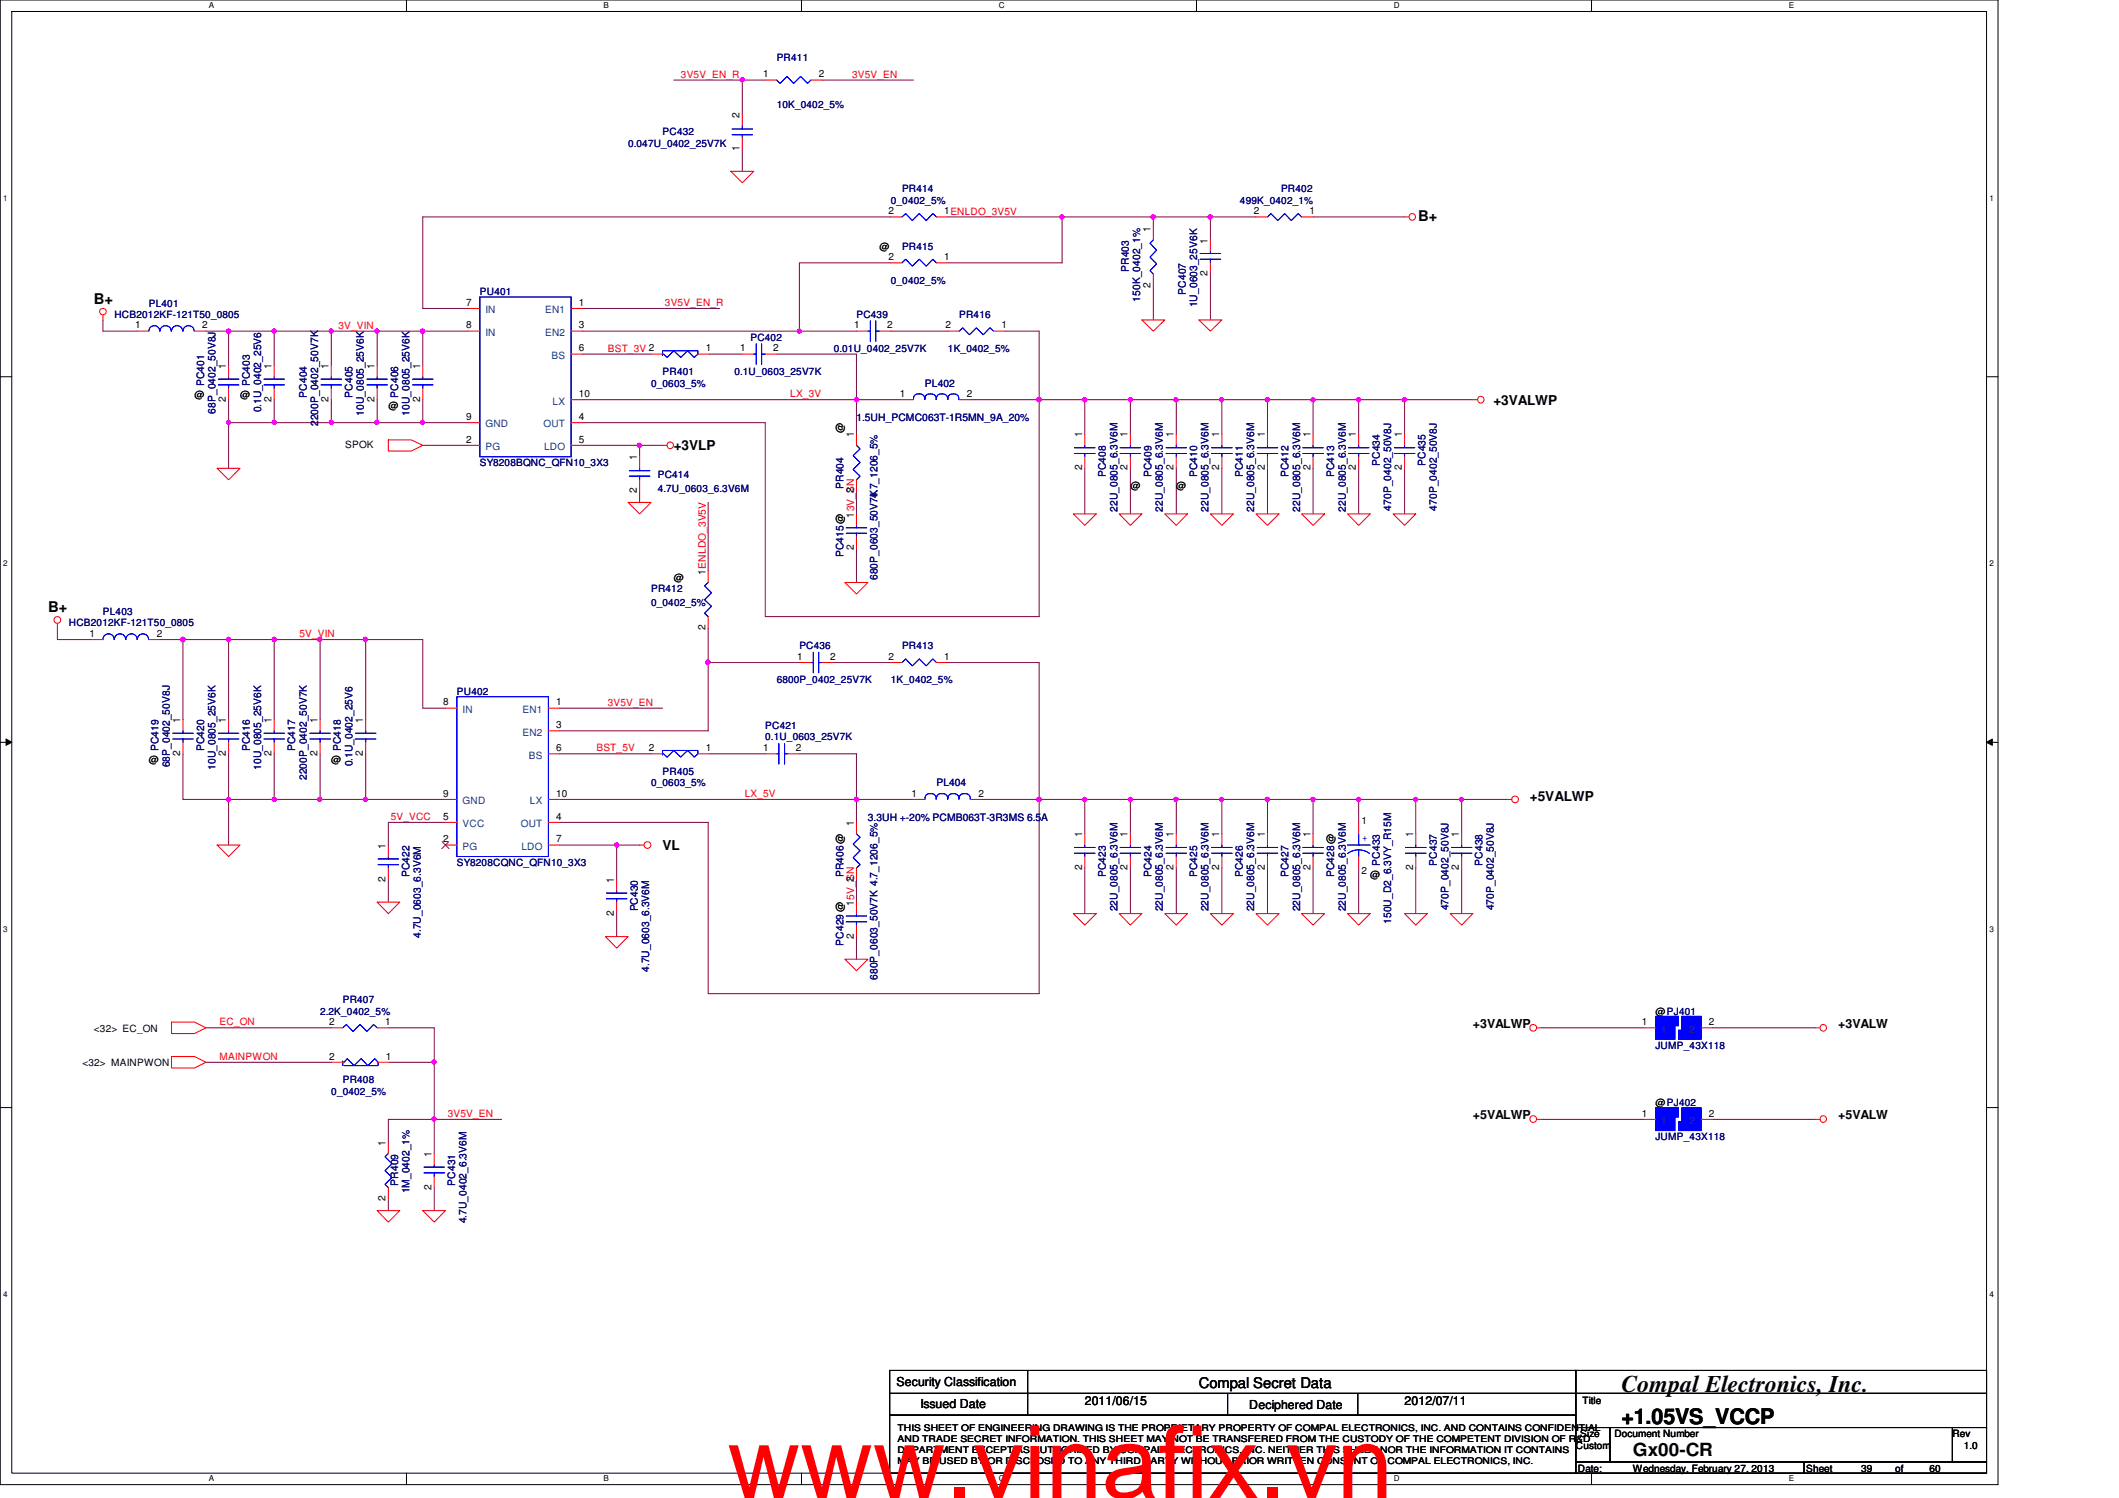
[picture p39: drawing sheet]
<svg xmlns="http://www.w3.org/2000/svg" width="297mm" height="210mm" viewBox="0 0 297 210" stroke-linecap="round" stroke-linejoin="round" font-family="sans-serif">
<defs><g id="words">
<text font-size="14.1" fill="#f00" x="102" y="209.9">www.vinafix.vn</text>
<text font-size="3.3" x="227.3" y="195.1">Compal Electronics, Inc.</text>
<text font-size="3" x="227.3" y="199.6">+1.05VS_VCCP</text>
<text font-size="2.5" x="228.9" y="204">Gx00-CR</text>
<g font-size="2.1">
<text x="198.8" y="31">B+</text>
<text x="13.2" y="42.5">B+</text>
<text x="6.8" y="85.8">B+</text>
<text x="168.1" y="194.4">Compal Secret Data</text>
</g>
<g font-size="1.9">
<text x="209.3" y="56.7">+3VALWP</text>
<text x="94.4" y="63.1">+3VLP</text>
<text x="214.5" y="112.2">+5VALWP</text>
<text x="92.9" y="119.1">VL</text>
</g>
<g font-size="1.7">
<text x="206.5" y="144">+3VALWP</text>
<text x="257.7" y="144">+3VALW</text>
<text x="206.5" y="156.8">+5VALWP</text>
<text x="257.7" y="156.8">+5VALW</text>
<text x="125.7" y="194.3">Security Classification</text>
<text x="129" y="197.3">Issued Date</text>
<text x="152.1" y="196.9">2011/06/15</text>
<text x="175.1" y="197.5">Deciphered Date</text>
<text x="196.9" y="196.9">2012/07/11</text>
</g>
<g font-size="1.4" fill="#f00">
<text x="95.5" y="10.9">3V5V_EN_R</text>
<text x="119.5" y="10.9">3V5V_EN</text>
<text x="47.5" y="46.1">3V_VIN</text>
<text x="93.2" y="42.9">3V5V_EN_R</text>
<text x="85.2" y="49.3">BST_3V 2</text>
<text x="110.8" y="55.7">LX_3V</text>
<text x="42" y="89.3">5V_VIN</text>
<text x="85.2" y="98.9">3V5V_EN</text>
<text x="83.6" y="105.3">BST_5V</text>
<text x="104.4" y="111.7">LX_5V</text>
<text x="54.8" y="114.9">5V_VCC</text>
<text x="30.8" y="143.7">EC_ON</text>
<text x="30.8" y="148.5">MAINPWON</text>
<text x="62.8" y="156.5">3V5V_EN</text>
</g>
<g font-size="1.4">
<text x="107" y="10.8">1</text>
<text x="114.8" y="10.8">2</text>
<text x="103.7" y="16.5" transform="rotate(-90 103.7 16.5)">2</text>
<text x="103.7" y="21.1" transform="rotate(-90 103.7 21.1)">1</text>
<text x="123.3" y="35">@</text>
<text x="124.5" y="30">2</text>
<text x="132.4" y="30">1ENLDO_3V5V</text>
<text x="161.3" y="32.5" transform="rotate(-90 161.3 32.5)">1</text>
<text x="169.3" y="34.1" transform="rotate(-90 169.3 34.1)">1</text>
<text x="175.8" y="30">2</text>
<text x="183.6" y="30">1</text>
<text x="124.5" y="36.4">2</text>
<text x="132.4" y="36.4">1</text>
<text x="161.3" y="40.3" transform="rotate(-90 161.3 40.3)">2</text>
<text x="169.3" y="38.7" transform="rotate(-90 169.3 38.7)">2</text>
<text x="19" y="46">1</text>
<text x="28.4" y="46">2</text>
<text x="65.4" y="42.8">7</text>
<text x="65.4" y="46">8</text>
<text x="81.1" y="42.8">1</text>
<text x="81.1" y="46">3</text>
<text x="119.8" y="46">1</text>
<text x="124.4" y="46">2</text>
<text x="132.5" y="46">2</text>
<text x="140.4" y="46">1</text>
<text x="31.7" y="51.7" transform="rotate(-90 31.7 51.7)">1</text>
<text x="38.1" y="51.7" transform="rotate(-90 38.1 51.7)">1</text>
<text x="46.1" y="51.7" transform="rotate(-90 46.1 51.7)">1</text>
<text x="52.5" y="51.7" transform="rotate(-90 52.5 51.7)">1</text>
<text x="58.9" y="51.7" transform="rotate(-90 58.9 51.7)">1</text>
<text x="81.1" y="49.2">6</text>
<text x="98.9" y="49.2">1</text>
<text x="103.8" y="49.2">1</text>
<text x="108.4" y="49.2">2</text>
<text x="27.3" y="55.8">@</text>
<text x="31.7" y="56.3" transform="rotate(-90 31.7 56.3)">2</text>
<text x="33.7" y="55.8">@</text>
<text x="38.1" y="56.3" transform="rotate(-90 38.1 56.3)">2</text>
<text x="46.1" y="56.3" transform="rotate(-90 46.1 56.3)">2</text>
<text x="52.5" y="56.3" transform="rotate(-90 52.5 56.3)">2</text>
<text x="54.4" y="57.4">@</text>
<text x="58.9" y="56.3" transform="rotate(-90 58.9 56.3)">2</text>
<text x="65.4" y="58.8">9</text>
<text x="81.1" y="55.6">10</text>
<text x="81.2" y="58.8">4</text>
<text x="126.2" y="55.6">1</text>
<text x="135.5" y="55.6">2</text>
<text x="48.4" y="62.8">SPOK</text>
<text x="65.4" y="62">2</text>
<text x="81.1" y="62">5</text>
<text x="89.3" y="64.5" transform="rotate(-90 89.3 64.5)">1</text>
<text x="118.2" y="60.7" transform="rotate(-90 118.2 60.7)">@</text>
<text x="119.7" y="61.3" transform="rotate(-90 119.7 61.3)">1</text>
<text x="151.7" y="65.9" transform="rotate(-90 151.7 65.9)">2</text>
<text x="151.7" y="61.3" transform="rotate(-90 151.7 61.3)">1</text>
<text x="158.1" y="65.9" transform="rotate(-90 158.1 65.9)">2</text>
<text x="158.1" y="61.3" transform="rotate(-90 158.1 61.3)">1</text>
<text x="164.5" y="65.9" transform="rotate(-90 164.5 65.9)">2</text>
<text x="164.5" y="61.3" transform="rotate(-90 164.5 61.3)">1</text>
<text x="170.9" y="65.9" transform="rotate(-90 170.9 65.9)">2</text>
<text x="170.9" y="61.3" transform="rotate(-90 170.9 61.3)">1</text>
<text x="177.3" y="65.9" transform="rotate(-90 177.3 65.9)">2</text>
<text x="177.3" y="61.3" transform="rotate(-90 177.3 61.3)">1</text>
<text x="183.7" y="65.9" transform="rotate(-90 183.7 65.9)">2</text>
<text x="183.7" y="61.3" transform="rotate(-90 183.7 61.3)">1</text>
<text x="190.1" y="65.9" transform="rotate(-90 190.1 65.9)">2</text>
<text x="190.1" y="61.3" transform="rotate(-90 190.1 61.3)">1</text>
<text x="196.5" y="65.9" transform="rotate(-90 196.5 65.9)">2</text>
<text x="196.5" y="61.3" transform="rotate(-90 196.5 61.3)">1</text>
<text x="89.3" y="69.1" transform="rotate(-90 89.3 69.1)">2</text>
<text x="119.7" y="69.1" transform="rotate(-90 119.7 69.1)">2</text>
<text x="158.5" y="68.6">@</text>
<text x="164.9" y="68.6">@</text>
<text x="119.7" y="77.1" transform="rotate(-90 119.7 77.1)">2</text>
<text x="119.7" y="72.5" transform="rotate(-90 119.7 72.5)">13V_SN</text>
<text x="94.4" y="81.4">@</text>
<text x="98.9" y="80.5" transform="rotate(-90 98.9 80.5)">1ENLDO_3V5V</text>
<text x="12.5" y="89.2">1</text>
<text x="22" y="89.2">2</text>
<text x="98.9" y="88.3" transform="rotate(-90 98.9 88.3)">2</text>
<text x="111.8" y="92.5">1</text>
<text x="116.4" y="92.5">2</text>
<text x="124.5" y="92.5">2</text>
<text x="132.4" y="92.5">1</text>
<text x="25.3" y="101.3" transform="rotate(-90 25.3 101.3)">1</text>
<text x="31.7" y="101.3" transform="rotate(-90 31.7 101.3)">1</text>
<text x="38.1" y="101.3" transform="rotate(-90 38.1 101.3)">1</text>
<text x="44.5" y="101.3" transform="rotate(-90 44.5 101.3)">1</text>
<text x="50.9" y="101.3" transform="rotate(-90 50.9 101.3)">1</text>
<text x="62.1" y="98.8">8</text>
<text x="78" y="98.8">1</text>
<text x="20.9" y="107">@</text>
<text x="25.3" y="105.9" transform="rotate(-90 25.3 105.9)">2</text>
<text x="31.7" y="105.9" transform="rotate(-90 31.7 105.9)">2</text>
<text x="38.1" y="105.9" transform="rotate(-90 38.1 105.9)">2</text>
<text x="44.5" y="105.9" transform="rotate(-90 44.5 105.9)">2</text>
<text x="46.4" y="107">@</text>
<text x="50.9" y="105.9" transform="rotate(-90 50.9 105.9)">2</text>
<text x="78" y="105.2">6</text>
<text x="78" y="102">3</text>
<text x="91" y="105.2">2</text>
<text x="98.9" y="105.2">1</text>
<text x="107" y="105.2">1</text>
<text x="111.5" y="105.2">2</text>
<text x="62.1" y="111.6">9</text>
<text x="78" y="111.6">10</text>
<text x="127.8" y="111.6">1</text>
<text x="137.2" y="111.6">2</text>
<text x="54.1" y="118.9" transform="rotate(-90 54.1 118.9)">1</text>
<text x="62.1" y="118">2</text>
<text x="62.1" y="114.9">5</text>
<text x="78" y="118">7</text>
<text x="78" y="114.9">4</text>
<text x="119.7" y="115.7" transform="rotate(-90 119.7 115.7)">1</text>
<text x="151.7" y="117.3" transform="rotate(-90 151.7 117.3)">1</text>
<text x="158.1" y="117.3" transform="rotate(-90 158.1 117.3)">1</text>
<text x="164.5" y="117.3" transform="rotate(-90 164.5 117.3)">1</text>
<text x="170.9" y="117.3" transform="rotate(-90 170.9 117.3)">1</text>
<text x="177.3" y="117.3" transform="rotate(-90 177.3 117.3)">1</text>
<text x="183.7" y="117.3" transform="rotate(-90 183.7 117.3)">1</text>
<text x="190.8" y="115.4">1</text>
<text x="198.1" y="117.3" transform="rotate(-90 198.1 117.3)">1</text>
<text x="204.5" y="117.3" transform="rotate(-90 204.5 117.3)">1</text>
<text x="54.1" y="123.5" transform="rotate(-90 54.1 123.5)">2</text>
<text x="86.1" y="123.7" transform="rotate(-90 86.1 123.7)">1</text>
<text x="119.7" y="123.5" transform="rotate(-90 119.7 123.5)">2</text>
<text x="151.7" y="121.9" transform="rotate(-90 151.7 121.9)">2</text>
<text x="158.1" y="121.9" transform="rotate(-90 158.1 121.9)">2</text>
<text x="164.5" y="121.9" transform="rotate(-90 164.5 121.9)">2</text>
<text x="170.9" y="121.9" transform="rotate(-90 170.9 121.9)">2</text>
<text x="177.3" y="121.9" transform="rotate(-90 177.3 121.9)">2</text>
<text x="183.7" y="121.9" transform="rotate(-90 183.7 121.9)">2</text>
<text x="190.8" y="122.5">2</text>
<text x="192.1" y="123">@</text>
<text x="198.1" y="121.9" transform="rotate(-90 198.1 121.9)">2</text>
<text x="204.5" y="121.9" transform="rotate(-90 204.5 121.9)">2</text>
<text x="86.1" y="128.3" transform="rotate(-90 86.1 128.3)">2</text>
<text x="119.7" y="131.5" transform="rotate(-90 119.7 131.5)">2</text>
<text x="119.7" y="126.9" transform="rotate(-90 119.7 126.9)">15V_SN</text>
<text x="46.1" y="143.6">2</text>
<text x="54" y="143.6">1</text>
<text x="230.2" y="143.6">1</text>
<text x="232.1" y="142.2">@PJ401</text>
<text x="239.6" y="143.6">2</text>
<text x="11.6" y="149.4">&lt;32&gt; MAINPWON</text>
<text x="13.2" y="144.6">&lt;32&gt; EC_ON</text>
<text x="46.1" y="148.5">2</text>
<text x="54.1" y="148.5">1</text>
<text x="232.1" y="155">@PJ402</text>
<text x="54.1" y="160.5" transform="rotate(-90 54.1 160.5)">1</text>
<text x="230.2" y="156.5">1</text>
<text x="239.6" y="156.5">2</text>
<text x="60.5" y="166.8" transform="rotate(-90 60.5 166.8)">2</text>
<text x="60.5" y="162.1" transform="rotate(-90 60.5 162.1)">1</text>
<text x="54.1" y="168.3" transform="rotate(-90 54.1 168.3)">2</text>
<text x="221.8" y="196.8">Title</text>
<text x="220.9" y="203">Custom</text>
<text x="221.5" y="201.4">Size</text>
<text x="226.3" y="201.4">Document Number</text>
<text x="273.7" y="201.4">Rev</text>
<text x="275.3" y="203">1.0</text>
<text x="221.2" y="206.2">Date:</text>
<text x="228.9" y="206.2">Wednesday, February 27, 2013</text>
<text x="253.2" y="206.2">Sheet</text>
<text x="260.9" y="206.2">39</text>
<text x="265.7" y="206.2">of</text>
<text x="270.5" y="206.2">60</text>
</g>
<g font-size="1.4" fill="#000080">
<text x="108.9" y="8.6">PR411</text>
<text x="108.9" y="15.1">10K_0402_5%</text>
<text x="88.1" y="20.6">0.047U_0402_25V7K</text>
<text x="92.9" y="19">PC432</text>
<text x="124.9" y="28.6">0_0402_5%</text>
<text x="126.4" y="27">PR414</text>
<text x="173.8" y="28.6">499K_0402_1%</text>
<text x="179.6" y="27">PR402</text>
<text x="126.4" y="35">PR415</text>
<text x="67.3" y="41.4">PU401</text>
<text x="124.9" y="39.8">0_0402_5%</text>
<text x="158.2" y="38.1" transform="rotate(-90 158.2 38.1)">PR403</text>
<text x="166.2" y="41.3" transform="rotate(-90 166.2 41.3)">PC407</text>
<text x="16" y="44.6">HCB2012KF-121T50_0805</text>
<text x="20.9" y="43">PL401</text>
<text x="105.2" y="47.8">PC402</text>
<text x="120.1" y="44.6">PC439</text>
<text x="134.4" y="44.6">PR416</text>
<text x="159.8" y="42.2" transform="rotate(-90 159.8 42.2)">150K_0402_1%</text>
<text x="167.8" y="43.1" transform="rotate(-90 167.8 43.1)">1U_0603_25V6K</text>
<text x="92.9" y="52.6">PR401</text>
<text x="103" y="52.6">0.1U_0603_25V7K</text>
<text x="116.9" y="49.4">0.01U_0402_25V7K</text>
<text x="132.9" y="49.4">1K_0402_5%</text>
<text x="28.6" y="54.1" transform="rotate(-90 28.6 54.1)">PC401</text>
<text x="30.2" y="58" transform="rotate(-90 30.2 58)">68P_0402_50V8J</text>
<text x="35" y="54.1" transform="rotate(-90 35 54.1)">PC403</text>
<text x="36.6" y="57.8" transform="rotate(-90 36.6 57.8)">0.1U_0402_25V6</text>
<text x="43" y="55.7" transform="rotate(-90 43 55.7)">PC404</text>
<text x="44.6" y="59.7" transform="rotate(-90 44.6 59.7)">2200P_0402_50V7K</text>
<text x="49.4" y="55.7" transform="rotate(-90 49.4 55.7)">PC405</text>
<text x="51" y="58.3" transform="rotate(-90 51 58.3)">10U_0805_25V6K</text>
<text x="55.8" y="55.7" transform="rotate(-90 55.8 55.7)">PC406</text>
<text x="57.4" y="58.3" transform="rotate(-90 57.4 58.3)">10U_0805_25V6K</text>
<text x="91.3" y="54.2">0_0603_5%</text>
<text x="120.1" y="59">1.5UH_PCMC063T-1R5MN_9A_20%</text>
<text x="129.7" y="54.2">PL402</text>
<text x="67.3" y="65.4">SY8208BQNC_QFN10_3X3</text>
<text x="193.4" y="65.3" transform="rotate(-90 193.4 65.3)">PC434</text>
<text x="199.8" y="65.3" transform="rotate(-90 199.8 65.3)">PC435</text>
<text x="92.2" y="67">PC414</text>
<text x="92.2" y="68.9">4.7U_0603_6.3V6M</text>
<text x="118.2" y="68.5" transform="rotate(-90 118.2 68.5)">PR404</text>
<text x="123" y="69.8" transform="rotate(-90 123 69.8)">4.7_1206_5%</text>
<text x="155" y="66.9" transform="rotate(-90 155 66.9)">PC408</text>
<text x="156.6" y="71.7" transform="rotate(-90 156.6 71.7)">22U_0805_6.3V6M</text>
<text x="161.4" y="66.9" transform="rotate(-90 161.4 66.9)">PC409</text>
<text x="163" y="71.7" transform="rotate(-90 163 71.7)">22U_0805_6.3V6M</text>
<text x="167.8" y="66.9" transform="rotate(-90 167.8 66.9)">PC410</text>
<text x="169.4" y="71.7" transform="rotate(-90 169.4 71.7)">22U_0805_6.3V6M</text>
<text x="174.2" y="66.9" transform="rotate(-90 174.2 66.9)">PC411</text>
<text x="175.8" y="71.7" transform="rotate(-90 175.8 71.7)">22U_0805_6.3V6M</text>
<text x="180.6" y="66.9" transform="rotate(-90 180.6 66.9)">PC412</text>
<text x="182.2" y="71.7" transform="rotate(-90 182.2 71.7)">22U_0805_6.3V6M</text>
<text x="187" y="66.9" transform="rotate(-90 187 66.9)">PC413</text>
<text x="188.6" y="71.7" transform="rotate(-90 188.6 71.7)">22U_0805_6.3V6M</text>
<text x="195" y="71.5" transform="rotate(-90 195 71.5)">470P_0402_50V8J</text>
<text x="201.4" y="71.5" transform="rotate(-90 201.4 71.5)">470P_0402_50V8J</text>
<text x="91.3" y="83">PR412</text>
<text x="118.2" y="78.1" transform="rotate(-90 118.2 78.1)">PC415@</text>
<text x="123" y="81.3" transform="rotate(-90 123 81.3)">680P_0603_50V7K</text>
<text x="9.6" y="87.8">HCB2012KF-121T50_0805</text>
<text x="14.4" y="86.2">PL403</text>
<text x="91.3" y="84.9">0_0402_5%</text>
<text x="108.9" y="95.8">6800P_0402_25V7K</text>
<text x="112.1" y="91">PC436</text>
<text x="124.9" y="95.8">1K_0402_5%</text>
<text x="126.4" y="91">PR413</text>
<text x="64" y="97.4">PU402</text>
<text x="22.2" y="105.3" transform="rotate(-90 22.2 105.3)">PC419</text>
<text x="23.8" y="107.5" transform="rotate(-90 23.8 107.5)">68P_0402_50V8J</text>
<text x="28.6" y="105.3" transform="rotate(-90 28.6 105.3)">PC420</text>
<text x="30.2" y="107.9" transform="rotate(-90 30.2 107.9)">10U_0805_25V6K</text>
<text x="35" y="105.3" transform="rotate(-90 35 105.3)">PC416</text>
<text x="36.6" y="107.9" transform="rotate(-90 36.6 107.9)">10U_0805_25V6K</text>
<text x="41.4" y="105.3" transform="rotate(-90 41.4 105.3)">PC417</text>
<text x="47.8" y="105.3" transform="rotate(-90 47.8 105.3)">PC418</text>
<text x="49.4" y="107.4" transform="rotate(-90 49.4 107.4)">0.1U_0402_25V6</text>
<text x="107.3" y="102.2">PC421</text>
<text x="107.3" y="103.8">0.1U_0603_25V7K</text>
<text x="43" y="109.3" transform="rotate(-90 43 109.3)">2200P_0402_50V7K</text>
<text x="91.3" y="110.2">0_0603_5%</text>
<text x="92.9" y="108.6">PR405</text>
<text x="131.3" y="110.2">PL404</text>
<text x="121.7" y="115">3.3UH +-20% PCMB063T-3R3MS 6.5A</text>
<text x="57.4" y="122.9" transform="rotate(-90 57.4 122.9)">PC422</text>
<text x="64" y="121.4">SY8208CQNC_QFN10_3X3</text>
<text x="118.2" y="122.9" transform="rotate(-90 118.2 122.9)">PR406@</text>
<text x="155" y="122.9" transform="rotate(-90 155 122.9)">PC423</text>
<text x="161.4" y="122.9" transform="rotate(-90 161.4 122.9)">PC424</text>
<text x="167.8" y="122.9" transform="rotate(-90 167.8 122.9)">PC425</text>
<text x="174.2" y="122.9" transform="rotate(-90 174.2 122.9)">PC426</text>
<text x="180.6" y="122.9" transform="rotate(-90 180.6 122.9)">PC427</text>
<text x="187" y="122.9" transform="rotate(-90 187 122.9)">PC428@</text>
<text x="193.4" y="121.3" transform="rotate(-90 193.4 121.3)">PC433</text>
<text x="201.4" y="121.3" transform="rotate(-90 201.4 121.3)">PC437</text>
<text x="207.8" y="121.3" transform="rotate(-90 207.8 121.3)">PC438</text>
<text x="59" y="131.4" transform="rotate(-90 59 131.4)">4.7U_0603_6.3V6M</text>
<text x="89.4" y="127.7" transform="rotate(-90 89.4 127.7)">PC430</text>
<text x="156.6" y="127.7" transform="rotate(-90 156.6 127.7)">22U_0805_6.3V6M</text>
<text x="163" y="127.7" transform="rotate(-90 163 127.7)">22U_0805_6.3V6M</text>
<text x="169.4" y="127.7" transform="rotate(-90 169.4 127.7)">22U_0805_6.3V6M</text>
<text x="175.8" y="127.7" transform="rotate(-90 175.8 127.7)">22U_0805_6.3V6M</text>
<text x="182.2" y="127.7" transform="rotate(-90 182.2 127.7)">22U_0805_6.3V6M</text>
<text x="188.6" y="127.7" transform="rotate(-90 188.6 127.7)">22U_0805_6.3V6M</text>
<text x="195" y="129.5" transform="rotate(-90 195 129.5)">150U_D2_6.3VY_R15M</text>
<text x="203" y="127.6" transform="rotate(-90 203 127.6)">470P_0402_50V8J</text>
<text x="209.4" y="127.6" transform="rotate(-90 209.4 127.6)">470P_0402_50V8J</text>
<text x="91" y="136.2" transform="rotate(-90 91 136.2)">4.7U_0603_6.3V6M</text>
<text x="118.2" y="132.5" transform="rotate(-90 118.2 132.5)">PC429@</text>
<text x="123" y="137.3" transform="rotate(-90 123 137.3)">680P_0603_50V7K 4.7_1206_5%</text>
<text x="44.9" y="142.2">2.2K_0402_5%</text>
<text x="48" y="140.6">PR407</text>
<text x="232.1" y="147">JUMP_43X118</text>
<text x="46.4" y="153.4">0_0402_5%</text>
<text x="48" y="151.8">PR408</text>
<text x="232.1" y="159.8">JUMP_43X118</text>
<text x="55.8" y="166.1" transform="rotate(-90 55.8 166.1)">PR409</text>
<text x="57.4" y="167.2" transform="rotate(-90 57.4 167.2)">1M_0402_1%</text>
<text x="63.8" y="166.1" transform="rotate(-90 63.8 166.1)">PC431</text>
<text x="65.4" y="171.4" transform="rotate(-90 65.4 171.4)">4.7U_0402_6.3V6M</text>
</g>
<g font-size="1.4" fill="#004080">
<text x="68.1" y="43.9">IN</text>
<text x="68.1" y="47.1">IN</text>
<text x="76.4" y="43.9">EN1</text>
<text x="76.4" y="47.1">EN2</text>
<text x="77.3" y="50.3">BS</text>
<text x="68.1" y="59.9">GND</text>
<text x="76.2" y="59.9">OUT</text>
<text x="77.5" y="56.7">LX</text>
<text x="68.1" y="63.1">PG</text>
<text x="76.3" y="63.1">LDO</text>
<text x="64.9" y="99.9">IN</text>
<text x="73.2" y="99.9">EN1</text>
<text x="73.2" y="103.1">EN2</text>
<text x="74.1" y="106.3">BS</text>
<text x="64.9" y="112.7">GND</text>
<text x="74.3" y="112.7">LX</text>
<text x="64.9" y="119.1">PG</text>
<text x="64.9" y="115.9">VCC</text>
<text x="73" y="115.9">OUT</text>
<text x="73.1" y="119.1">LDO</text>
<text x="232.9" y="144.7">1</text>
<text x="236.9" y="144.7">2</text>
<text x="232.9" y="157.5">1</text>
<text x="236.9" y="157.5">2</text>
</g>
<text font-size="1.4" fill="#00f" x="191" y="117.9">+</text>
<g font-size="1.3">
<text x="125.8" y="200.6">THIS SHEET OF ENGINEERING DRAWING IS THE PROPRIETARY PROPERTY OF COMPAL ELECTRONICS, INC. AND CONTAINS CONFIDENTIAL</text>
<text x="125.8" y="202.1">AND TRADE SECRET INFORMATION. THIS SHEET MAY NOT BE TRANSFERED FROM THE CUSTODY OF THE COMPETENT DIVISION OF R&amp;D</text>
<text x="125.8" y="203.6">DEPARTMENT EXCEPT AS AUTHORIZED BY COMPAL ELECTRONICS, INC. NEITHER THIS SHEET NOR THE INFORMATION IT CONTAINS</text>
<text x="125.8" y="205.1">MAY BE USED BY OR DISCLOSED TO ANY THIRD PARTY WITHOUT PRIOR WRITTEN CONSENT OF COMPAL ELECTRONICS, INC.</text>
</g>
<g font-size="1.1">
<text x="29.3" y="1.1">A</text>
<text x="84.6" y="1.1">B</text>
<text x="140" y="1.1">C</text>
<text x="195.4" y="1.1">D</text>
<text x="250.7" y="1.1">E</text>
<text x=".5" y="28.2">1</text>
<text x="278.9" y="28.2">1</text>
<text x=".5" y="79.3">2</text>
<text x="278.9" y="79.3">2</text>
<text x=".5" y="130.6">3</text>
<text x="278.9" y="130.6">3</text>
<text x=".5" y="181.7">4</text>
<text x="278.9" y="181.7">4</text>
<text x="29.3" y="207.6">A</text>
<text x="84.6" y="207.6">B</text>
<text x="140" y="207.6">C</text>
<text x="195.4" y="207.6">D</text>
<text x="250.7" y="207.6">E</text>
</g>
</g></defs>
<path d="M0 0h280.1v208h-280.1zM1.6 1.6h276.9v204.8h-276.9z" fill="none" stroke="#000" stroke-width=".14"/>
<g fill="#fff">
<path d="M29.3 .2h.7v1.2h-.7z"/>
<path d="M29.3 206.6h.7v1.2h-.7z"/>
</g>
<path d="M57 0v1.6M57 206.4v1.6" fill="none" stroke="#000" stroke-width=".14"/>
<g fill="#fff">
<path d="M84.6 .2h.7v1.2h-.7z"/>
<path d="M84.6 206.6h.7v1.2h-.7z"/>
</g>
<path d="M112.4 0v1.6M112.4 206.4v1.6" fill="none" stroke="#000" stroke-width=".14"/>
<g fill="#fff">
<path d="M140 .2h.8v1.2h-.8z"/>
<path d="M140 206.6h.8v1.2h-.8z"/>
</g>
<path d="M167.7 0v1.6M167.7 206.4v1.6" fill="none" stroke="#000" stroke-width=".14"/>
<g fill="#fff">
<path d="M195.4 .2h.7v1.2h-.7z"/>
<path d="M195.4 206.6h.7v1.2h-.7z"/>
</g>
<path d="M223.1 0v1.6M223.1 206.4v1.6" fill="none" stroke="#000" stroke-width=".14"/>
<g fill="#fff">
<path d="M250.7 .2h.8v1.2h-.8z"/>
<path d="M250.7 206.6h.8v1.2h-.8z"/>
<path d="M.5 27.2h.6v1.2h-.6z"/>
<path d="M278.9 27.2h.6v1.2h-.6z"/>
<path d="M.5 78.4h.6v1.1h-.6z"/>
<path d="M278.9 78.4h.6v1.1h-.6z"/>
</g>
<path d="M0 52.8h1.6M278.5 52.8h1.6" fill="none" stroke="#000" stroke-width=".14"/>
<g fill="#fff">
<path d="M.5 129.6h.6v1.2h-.6z"/>
<path d="M278.9 129.6h.6v1.2h-.6z"/>
</g>
<path d="M0 104h1.6M.8 103.5l.8 .5-.8 .4zM278.5 104l.8-.5v.9zM278.5 104h1.6" fill="none" stroke="#000" stroke-width=".14"/>
<path d="M.8 103.5l.8 .5-.8 .4zM278.5 104l.8-.5v.9z" fill="#000"/>
<g fill="#fff">
<path d="M.5 180.8h.6v1.2h-.6z"/>
<path d="M278.9 180.8h.6v1.2h-.6z"/>
</g>
<path d="M0 155.2h1.6M278.5 155.2h1.6" fill="none" stroke="#000" stroke-width=".14"/>
<path d="M38.4 89.6h6.5M59.3 89.6v9.6" fill="none" stroke="#800040" stroke-width=".14"/>
<circle cx="38.4" cy="89.6" r=".31" fill="#f0f"/>
<circle cx="38.4" cy="89.6" r=".31" fill="none" stroke="#f0f" stroke-width=".14"/>
<path d="M32 89.6h6.4v11.2M44.9 89.6v11.2M51.3 89.6h8" fill="none" stroke="#800040" stroke-width=".14"/>
<circle cx="51.2" cy="89.6" r=".31" fill="#f0f"/>
<circle cx="51.2" cy="89.6" r=".31" fill="none" stroke="#f0f" stroke-width=".14"/>
<path d="M32 112h6.4M38.4 112h6.5M38.4 105.6v6.4" fill="none" stroke="#800040" stroke-width=".14"/>
<circle cx="38.4" cy="112" r=".3" fill="#f0f"/>
<circle cx="38.4" cy="112" r=".3" fill="none" stroke="#f0f" stroke-width=".14"/>
<path d="M44.9 105.6v6.4h6.4" fill="none" stroke="#800040" stroke-width=".14"/>
<circle cx="51.2" cy="112" r=".3" fill="#f0f"/>
<circle cx="51.2" cy="112" r=".3" fill="none" stroke="#f0f" stroke-width=".14"/>
<circle cx="44.8" cy="112" r=".3" fill="#f0f"/>
<circle cx="44.8" cy="112" r=".3" fill="none" stroke="#f0f" stroke-width=".14"/>
<path d="M44.9 89.6h6.4M51.3 105.6v6.4h11.1" fill="none" stroke="#800040" stroke-width=".14"/>
<circle cx="44.8" cy="89.6" r=".31" fill="#f0f"/>
<circle cx="44.8" cy="89.6" r=".31" fill="none" stroke="#f0f" stroke-width=".14"/>
<path d="M51.3 89.6v11.2M89.7 118.4h-3.3v4.8M86.4 128v3.2" fill="none" stroke="#800040" stroke-width=".14"/>
<circle cx="86.4" cy="118.4" r=".3" fill="#f0f"/>
<circle cx="86.4" cy="118.4" r=".3" fill="none" stroke="#f0f" stroke-width=".14"/>
<path d="M89.7 68.8v1.6M89.7 62.4v1.6M78.4 118.4h8" fill="none" stroke="#800040" stroke-width=".14"/>
<circle cx="89.6" cy="62.4" r=".31" fill="#f0f"/>
<circle cx="89.6" cy="62.4" r=".31" fill="none" stroke="#f0f" stroke-width=".14"/>
<path d="M120.1 56v4.8M81.7 62.4h11.2M120.1 76.8v4.8M120.1 68.8v3.2M78.4 105.6h12.9M120.1 112h8" fill="none" stroke="#800040" stroke-width=".14"/>
<circle cx="120.1" cy="112" r=".3" fill="#f0f"/>
<circle cx="120.1" cy="112" r=".3" fill="none" stroke="#f0f" stroke-width=".14"/>
<path d="M204.9 112h6.4" fill="none" stroke="#800040" stroke-width=".14"/>
<circle cx="204.9" cy="112" r=".3" fill="#f0f"/>
<circle cx="204.9" cy="112" r=".3" fill="none" stroke="#f0f" stroke-width=".14"/>
<path d="M52.9 46.4h6.4M78.4 99.2h14.5M112.1 105.6h8v6.4M120.1 131.2v3.2M120.1 123.2v3.2" fill="none" stroke="#800040" stroke-width=".14"/>
<circle cx="52.8" cy="46.4" r=".3" fill="#f0f"/>
<circle cx="52.8" cy="46.4" r=".3" fill="none" stroke="#f0f" stroke-width=".14"/>
<path d="M59.3 46.4h6.4" fill="none" stroke="#800040" stroke-width=".14"/>
<circle cx="59.2" cy="46.4" r=".3" fill="#f0f"/>
<circle cx="59.2" cy="46.4" r=".3" fill="none" stroke="#f0f" stroke-width=".14"/>
<path d="M52.9 56v3.2h12.8M52.9 46.4v4.8M59.3 46.4v4.8" fill="none" stroke="#800040" stroke-width=".14"/>
<circle cx="59.2" cy="59.2" r=".3" fill="#f0f"/>
<circle cx="59.2" cy="59.2" r=".3" fill="none" stroke="#f0f" stroke-width=".14"/>
<path d="M161.7 30.4h8v3.2M169.7 30.4h6.4M184.1 30.4h12.8M59.3 56v3.2M59.3 62.4h6.4" fill="none" stroke="#800040" stroke-width=".14"/>
<circle cx="169.7" cy="30.4" r=".31" fill="#f0f"/>
<circle cx="169.7" cy="30.4" r=".31" fill="none" stroke="#f0f" stroke-width=".14"/>
<circle cx="161.7" cy="30.4" r=".31" fill="#f0f"/>
<circle cx="161.7" cy="30.4" r=".31" fill="none" stroke="#f0f" stroke-width=".14"/>
<path d="M148.9 30.4h12.8v1.6M169.7 38.4v6.4M81.7 43.2h19.2M108.9 49.6h11.2M120.1 56h6.3M161.7 40v4.8" fill="none" stroke="#800040" stroke-width=".14"/>
<circle cx="120.1" cy="56" r=".3" fill="#f0f"/>
<circle cx="120.1" cy="56" r=".3" fill="none" stroke="#f0f" stroke-width=".14"/>
<path d="M81.7 49.6h9.6M81.7 59.2h25.6M120.1 49.6v6.4M136.1 56h9.6v30.4M196.9 56h9.6" fill="none" stroke="#800040" stroke-width=".14"/>
<circle cx="196.9" cy="56" r=".3" fill="#f0f"/>
<circle cx="196.9" cy="56" r=".3" fill="none" stroke="#f0f" stroke-width=".14"/>
<path d="M81.7 56h38.4M120.1 112v3.2M54.4 123.2v3.2" fill="none" stroke="#800040" stroke-width=".14"/>
<circle cx="120.1" cy="112" r=".3" fill="#f0f"/>
<circle cx="120.1" cy="112" r=".3" fill="none" stroke="#f0f" stroke-width=".14"/>
<path d="M145.7 112v27.2" fill="none" stroke="#800040" stroke-width=".14"/>
<circle cx="145.7" cy="112" r=".31" fill="#f0f"/>
<circle cx="145.7" cy="112" r=".31" fill="none" stroke="#f0f" stroke-width=".14"/>
<path d="M46.4 46.4h6.5M78.4 115.2h20.9" fill="none" stroke="#800040" stroke-width=".14"/>
<circle cx="46.4" cy="46.4" r=".3" fill="#f0f"/>
<circle cx="46.4" cy="46.4" r=".3" fill="none" stroke="#f0f" stroke-width=".14"/>
<path d="M62.4 115.2h-8v3.2M78.4 112h41.7M137.7 112h8M164.9 112h6.4M171.3 121.6v6.4M177.7 121.6v6.4M184.1 121.6v6.4M216.1 144h14.4M216.1 156.8h14.4M240.1 144h14.4M240.1 156.8h14.4" fill="none" stroke="#800040" stroke-width=".14"/>
<circle cx="164.8" cy="112" r=".3" fill="#f0f"/>
<circle cx="164.8" cy="112" r=".3" fill="none" stroke="#f0f" stroke-width=".14"/>
<path d="M177.7 112h-6.4v4.8" fill="none" stroke="#800040" stroke-width=".14"/>
<circle cx="171.2" cy="112" r=".3" fill="#f0f"/>
<circle cx="171.2" cy="112" r=".3" fill="none" stroke="#f0f" stroke-width=".14"/>
<path d="M177.7 116.8v-4.8h6.4v4.8" fill="none" stroke="#800040" stroke-width=".14"/>
<circle cx="177.7" cy="112" r=".31" fill="#f0f"/>
<circle cx="177.7" cy="112" r=".31" fill="none" stroke="#f0f" stroke-width=".14"/>
<path d="M164.9 56h6.4M171.3 65.6v6.4M177.7 65.6v6.4M184.1 65.6v6.4" fill="none" stroke="#800040" stroke-width=".14"/>
<circle cx="164.8" cy="56" r=".3" fill="#f0f"/>
<circle cx="164.8" cy="56" r=".3" fill="none" stroke="#f0f" stroke-width=".14"/>
<path d="M177.7 56h-6.4v4.8" fill="none" stroke="#800040" stroke-width=".14"/>
<circle cx="171.2" cy="56" r=".3" fill="#f0f"/>
<circle cx="171.2" cy="56" r=".3" fill="none" stroke="#f0f" stroke-width=".14"/>
<path d="M184.1 56h-6.4v4.8" fill="none" stroke="#800040" stroke-width=".14"/>
<circle cx="177.7" cy="56" r=".31" fill="#f0f"/>
<circle cx="177.7" cy="56" r=".31" fill="none" stroke="#f0f" stroke-width=".14"/>
<path d="M184.1 56v4.8M32 112v6.4" fill="none" stroke="#800040" stroke-width=".14"/>
<circle cx="32" cy="112" r=".3" fill="#f0f"/>
<circle cx="32" cy="112" r=".3" fill="none" stroke="#f0f" stroke-width=".14"/>
<path d="M32 89.6v11.2" fill="none" stroke="#800040" stroke-width=".14"/>
<circle cx="32" cy="89.6" r=".31" fill="#f0f"/>
<circle cx="32" cy="89.6" r=".31" fill="none" stroke="#f0f" stroke-width=".14"/>
<path d="M107.3 59.2v27.2h38.4M152.1 56v4.8M152.1 65.6v6.4M158.5 60.8v-4.8h6.4v4.8M158.5 65.6v6.4M164.9 65.6v6.4M99.3 115.2v24h46.4M158.5 112v4.8" fill="none" stroke="#800040" stroke-width=".14"/>
<circle cx="158.5" cy="56" r=".3" fill="#f0f"/>
<circle cx="158.5" cy="56" r=".3" fill="none" stroke="#f0f" stroke-width=".14"/>
<path d="M145.7 56h6.4" fill="none" stroke="#800040" stroke-width=".14"/>
<circle cx="145.7" cy="56" r=".31" fill="#f0f"/>
<circle cx="145.7" cy="56" r=".31" fill="none" stroke="#f0f" stroke-width=".14"/>
<path d="M158.5 112h-6.4v4.8M164.9 112v4.8M152.1 121.6v6.4M158.5 121.6v6.4M164.9 121.6v6.4" fill="none" stroke="#800040" stroke-width=".14"/>
<circle cx="152.1" cy="112" r=".3" fill="#f0f"/>
<circle cx="152.1" cy="112" r=".3" fill="none" stroke="#f0f" stroke-width=".14"/>
<path d="M145.7 112h6.4M158.5 112h6.4" fill="none" stroke="#800040" stroke-width=".14"/>
<circle cx="158.5" cy="112" r=".3" fill="#f0f"/>
<circle cx="158.5" cy="112" r=".3" fill="none" stroke="#f0f" stroke-width=".14"/>
<path d="M152.1 56h6.4" fill="none" stroke="#800040" stroke-width=".14"/>
<circle cx="152.1" cy="56" r=".3" fill="#f0f"/>
<circle cx="152.1" cy="56" r=".3" fill="none" stroke="#f0f" stroke-width=".14"/>
<path d="M32 46.4v4.8" fill="none" stroke="#800040" stroke-width=".14"/>
<circle cx="32" cy="46.4" r=".3" fill="#f0f"/>
<circle cx="32" cy="46.4" r=".3" fill="none" stroke="#f0f" stroke-width=".14"/>
<path d="M32 56v3.2M32 46.4h6.4M25.7 89.6v11.2M32 105.6v6.4h-6.3" fill="none" stroke="#800040" stroke-width=".14"/>
<circle cx="25.6" cy="89.6" r=".32" fill="#f0f"/>
<circle cx="25.6" cy="89.6" r=".32" fill="none" stroke="#f0f" stroke-width=".14"/>
<path d="M38.4 46.4v4.8M46.4 46.4v4.8M46.4 56v3.2h6.5M25.7 89.6h6.3M25.7 105.6v6.4" fill="none" stroke="#800040" stroke-width=".14"/>
<circle cx="52.8" cy="59.2" r=".3" fill="#f0f"/>
<circle cx="52.8" cy="59.2" r=".3" fill="none" stroke="#f0f" stroke-width=".14"/>
<path d="M38.4 46.4h8" fill="none" stroke="#800040" stroke-width=".14"/>
<circle cx="38.4" cy="46.4" r=".3" fill="#f0f"/>
<circle cx="38.4" cy="46.4" r=".3" fill="none" stroke="#f0f" stroke-width=".14"/>
<path d="M38.4 56v3.2h8" fill="none" stroke="#800040" stroke-width=".14"/>
<circle cx="46.4" cy="59.2" r=".3" fill="#f0f"/>
<circle cx="46.4" cy="59.2" r=".3" fill="none" stroke="#f0f" stroke-width=".14"/>
<circle cx="38.4" cy="59.2" r=".3" fill="#f0f"/>
<circle cx="38.4" cy="59.2" r=".3" fill="none" stroke="#f0f" stroke-width=".14"/>
<path d="M32 59.2v6.4" fill="none" stroke="#800040" stroke-width=".14"/>
<circle cx="32" cy="59.2" r=".3" fill="#f0f"/>
<circle cx="32" cy="59.2" r=".3" fill="none" stroke="#f0f" stroke-width=".14"/>
<path d="M32 59.2h6.4M59.3 99.2h3.1M54.6 148.8h6.3" fill="none" stroke="#800040" stroke-width=".14"/>
<circle cx="60.8" cy="148.8" r=".3" fill="#f0f"/>
<circle cx="60.8" cy="148.8" r=".3" fill="none" stroke="#f0f" stroke-width=".14"/>
<path d="M54.4 144h6.5v12.8M54.4 156.8h6.5M60.9 156.8h9.4" fill="none" stroke="#800040" stroke-width=".14"/>
<circle cx="60.8" cy="156.8" r=".3" fill="#f0f"/>
<circle cx="60.8" cy="156.8" r=".3" fill="none" stroke="#f0f" stroke-width=".14"/>
<path d="M14.4 44.8v1.6h4.9M28.9 46.4h3.1M99.4 49.6h4.7M8 88v1.6h4.9M22.4 89.6h3.3M99.4 105.6h7.9M190.5 112v3.2M54.4 156.8v3.2M60.9 156.8v4.8M54.4 168v1.6M60.9 166.4v3.2" fill="none" stroke="#800040" stroke-width=".14"/>
<circle cx="190.5" cy="112" r=".3" fill="#f0f"/>
<circle cx="190.5" cy="112" r=".3" fill="none" stroke="#f0f" stroke-width=".14"/>
<path d="M184.1 112h6.4" fill="none" stroke="#800040" stroke-width=".14"/>
<circle cx="184.1" cy="112" r=".3" fill="#f0f"/>
<circle cx="184.1" cy="112" r=".3" fill="none" stroke="#f0f" stroke-width=".14"/>
<path d="M104.1 11.2h3.2M190.5 121.6v6.4" fill="none" stroke="#800040" stroke-width=".14"/>
<circle cx="104.1" cy="11.2" r=".3" fill="#f0f"/>
<circle cx="104.1" cy="11.2" r=".3" fill="none" stroke="#f0f" stroke-width=".14"/>
<path d="M94.4 11.2h9.7v4.8M115.3 11.2h12.8M104.1 20.8v3.2M99.3 88v4.8" fill="none" stroke="#800040" stroke-width=".14"/>
<circle cx="99.2" cy="92.8" r=".3" fill="#f0f"/>
<circle cx="99.2" cy="92.8" r=".3" fill="none" stroke="#f0f" stroke-width=".14"/>
<path d="M184.1 56h6.4v4.8" fill="none" stroke="#800040" stroke-width=".14"/>
<circle cx="184.1" cy="56" r=".3" fill="#f0f"/>
<circle cx="184.1" cy="56" r=".3" fill="none" stroke="#f0f" stroke-width=".14"/>
<path d="M124.9 30.4h-65.6v12.8M132.9 30.4h16v6.4h-16" fill="none" stroke="#800040" stroke-width=".14"/>
<circle cx="148.8" cy="30.4" r=".3" fill="#f0f"/>
<circle cx="148.8" cy="30.4" r=".3" fill="none" stroke="#f0f" stroke-width=".14"/>
<path d="M190.5 56h6.4v4.8" fill="none" stroke="#800040" stroke-width=".14"/>
<circle cx="190.5" cy="56" r=".3" fill="#f0f"/>
<circle cx="190.5" cy="56" r=".3" fill="none" stroke="#f0f" stroke-width=".14"/>
<path d="M124.9 36.8h-12.8v9.6h-30.4" fill="none" stroke="#800040" stroke-width=".14"/>
<circle cx="112.1" cy="46.4" r=".3" fill="#f0f"/>
<circle cx="112.1" cy="46.4" r=".3" fill="none" stroke="#f0f" stroke-width=".14"/>
<path d="M59.3 43.2h6.4M112.1 46.4h8M124.9 46.4h8M140.9 46.4h4.8v9.6M99.3 70.4v9.6M190.5 65.6v6.4M196.9 65.6v6.4M99.3 92.8v9.6h-20.9" fill="none" stroke="#800040" stroke-width=".14"/>
<circle cx="99.2" cy="92.8" r=".3" fill="#f0f"/>
<circle cx="99.2" cy="92.8" r=".3" fill="none" stroke="#f0f" stroke-width=".14"/>
<path d="M99.3 92.8h12.8M116.9 92.8h8M132.9 92.8h12.8v19.2M198.5 116.8v-4.8h6.4v4.8M198.5 121.6v6.4M204.9 121.6v6.4" fill="none" stroke="#800040" stroke-width=".14"/>
<circle cx="198.5" cy="112" r=".3" fill="#f0f"/>
<circle cx="198.5" cy="112" r=".3" fill="none" stroke="#f0f" stroke-width=".14"/>
<path d="M190.5 112h8M28.9 144h17.5M28.9 148.8h17.5" fill="none" stroke="#800040" stroke-width=".14"/>
<g fill="none" stroke="#f00" stroke-width=".14">
<path d="M102.4 24h3.3l-1.6 1.6zM196.9 30.4h.6M14.4 44.2v.6M160.1 44.8h3.2l-1.6 1.6zM168.1 44.8h3.2l-1.6 1.6zM206.5 56h.6M30.4 65.6h3.3l-1.7 1.6zM54.4 61.6h3.3l1.6 .8-1.6 .8h-3.3zM88.1 70.4h3.2l-1.6 1.6zM92.9 62.4h.6M150.5 72h3.2l-1.6 1.6zM156.9 72h3.2l-1.6 1.6z"/>
<path d="M163.3 72h3.2l-1.6 1.6zM164.9 60.8v1.6M164.9 64v1.6M169.7 72h3.2l-1.6 1.6zM176.1 72h3.2l-1.6 1.6zM182.5 72h3.2l-1.6 1.6zM188.9 72h3.2l-1.6 1.6zM195.3 72h3.2l-1.6 1.6zM8 87.4v.6M118.4 81.6h3.3l-1.6 1.6zM30.4 118.4h3.3l-1.7 1.6zM89.7 118.4h.6"/>
<path d="M211.3 112h.6M52.9 126.4h3.1l-1.6 1.6zM84.9 131.2h3.2l-1.7 1.6zM118.4 134.4h3.3l-1.6 1.6zM150.5 128h3.2l-1.6 1.6zM156.9 128h3.2l-1.6 1.6zM163.3 128h3.2l-1.6 1.6zM169.7 128h3.2l-1.6 1.6zM176.1 128h3.2l-1.6 1.6zM182.5 128h3.2l-1.6 1.6zM188.9 128h3.2l-1.6 1.6zM196.9 128h3.2l-1.6 1.6z"/>
<path d="M203.3 128h3.2l-1.6 1.6zM24 143.2h3.3l1.6 .8-1.6 .8h-3.3zM24 148h3.3l1.6 .8-1.6 .9h-3.3zM215.4 144h.7M215.4 156.8h.7M254.5 156.8h.6M254.5 144h.6M52.9 169.6h3.1l-1.6 1.6zM59.3 169.6h3.1l-1.5 1.6z"/>
<circle cx="198" cy="30.4" r=".46"/>
<circle cx="14.4" cy="43.7" r=".46"/>
<circle cx="207.6" cy="56" r=".46"/>
<circle cx="93.9" cy="62.4" r=".46"/>
<circle cx="8" cy="86.9" r=".47"/>
<circle cx="90.8" cy="118.4" r=".47"/>
<circle cx="212.4" cy="112" r=".47"/>
<circle cx="214.9" cy="156.8" r=".47"/>
<circle cx="214.9" cy="144" r=".47"/>
<circle cx="255.6" cy="144" r=".46"/>
<circle cx="255.6" cy="156.8" r=".46"/>
</g>
<g fill="none" stroke="#000" stroke-width=".14">
<path d="M124.7 192h96.2v3.2h-96.2zM124.7 195.2h96.2v3.1h-96.2zM124.7 198.3h96.2v8.1h-96.2zM144.1 192v6.3M172.1 195.2v3.1M190.3 195.2v3.1M220.9 192h57.6v3.2h-57.6zM220.9 195.2h57.6v4.8h-57.6zM220.9 200h4.8v4.9h-4.8zM220.9 204.9h32v1.5h-32zM225.7 200h48v4.9h-48zM252.9 204.9h25.6v1.5h-25.6z"/>
<path d="M273.7 200h4.8v4.9h-4.8z"/>
</g>
<path d="M163.4 63.5h2.9M163.4 62.7h2.9M164.9 62.4v.3M164.9 63.5v.5" fill="none" stroke="#00f" stroke-width=".14"/>
<path d="M232.1 155.2h1.6v3.2h-1.6z" fill-rule="evenodd" fill="#00f"/>
<path d="M232.1 155.2h1.6v3.2h-1.6z" fill="none" stroke="#00f" stroke-width=".14"/>
<path d="M233.7 155.2h1.1v3.2h-1.1z" fill-rule="evenodd" fill="#00f"/>
<path d="M233.7 155.2h1.1v3.2h-1.1z" fill="none" stroke="#00f" stroke-width=".14"/>
<path d="M234.8 155.2h.5v1.3h-.5z" fill-rule="evenodd" fill="#00f"/>
<path d="M234.8 155.2h.5v1.3h-.5z" fill="none" stroke="#00f" stroke-width=".14"/>
<path d="M235.3 157.1h.5v1.3h-.5z" fill-rule="evenodd" fill="#00f"/>
<path d="M235.3 157.1h.5v1.3h-.5z" fill="none" stroke="#00f" stroke-width=".14"/>
<path d="M235.8 155.2h1.1v3.2h-1.1z" fill-rule="evenodd" fill="#00f"/>
<path d="M235.8 155.2h1.1v3.2h-1.1z" fill="none" stroke="#00f" stroke-width=".14"/>
<path d="M236.9 155.2h1.6v3.2h-1.6z" fill-rule="evenodd" fill="#00f"/>
<path d="M236.9 155.2h1.6v3.2h-1.6z" fill="none" stroke="#00f" stroke-width=".14"/>
<path d="M232.1 155.2h1.6v3.2h-1.6z" fill-rule="evenodd" fill="#00f"/>
<path d="M232.1 155.2h1.6v3.2h-1.6z" fill="none" stroke="#00f" stroke-width=".14"/>
<path d="M233.7 155.2h1.1v3.2h-1.1z" fill-rule="evenodd" fill="#00f"/>
<path d="M233.7 155.2h1.1v3.2h-1.1z" fill="none" stroke="#00f" stroke-width=".14"/>
<path d="M234.8 155.2h.5v1.3h-.5z" fill-rule="evenodd" fill="#00f"/>
<path d="M234.8 155.2h.5v1.3h-.5z" fill="none" stroke="#00f" stroke-width=".14"/>
<path d="M235.3 157.1h.5v1.3h-.5z" fill-rule="evenodd" fill="#00f"/>
<path d="M235.3 157.1h.5v1.3h-.5z" fill="none" stroke="#00f" stroke-width=".14"/>
<path d="M235.8 155.2h1.1v3.2h-1.1z" fill-rule="evenodd" fill="#00f"/>
<path d="M235.8 155.2h1.1v3.2h-1.1z" fill="none" stroke="#00f" stroke-width=".14"/>
<path d="M236.9 155.2h1.6v3.2h-1.6z" fill-rule="evenodd" fill="#00f"/>
<path d="M102.6 18.1h2.9M102.6 18.9h2.9M104.1 18.9v.3M104.1 17.6v.5M182.6 63.5h2.9M182.6 62.7h2.9M184.1 62.4v.3M184.1 63.5v.5M236.9 155.2h1.6v3.2h-1.6z" fill="none" stroke="#00f" stroke-width=".14"/>
<path d="M104.1 19.2v1.6M104.1 16v1.6M184.1 60.8v1.6M184.1 64v1.6M230.5 156.8h1.6M238.5 156.8h1.6" fill="none" stroke="#f00" stroke-width=".14"/>
<path d="M232.1 142.4h1.6v3.2h-1.6z" fill-rule="evenodd" fill="#00f"/>
<path d="M232.1 142.4h1.6v3.2h-1.6z" fill="none" stroke="#00f" stroke-width=".14"/>
<path d="M233.7 142.4h1.1v3.2h-1.1z" fill-rule="evenodd" fill="#00f"/>
<path d="M233.7 142.4h1.1v3.2h-1.1z" fill="none" stroke="#00f" stroke-width=".14"/>
<path d="M234.8 142.4h.5v1.3h-.5z" fill-rule="evenodd" fill="#00f"/>
<path d="M234.8 142.4h.5v1.3h-.5z" fill="none" stroke="#00f" stroke-width=".14"/>
<path d="M235.3 144.4h.5v1.2h-.5z" fill-rule="evenodd" fill="#00f"/>
<path d="M235.3 144.4h.5v1.2h-.5z" fill="none" stroke="#00f" stroke-width=".14"/>
<path d="M235.8 142.4h1.1v3.2h-1.1z" fill-rule="evenodd" fill="#00f"/>
<path d="M235.8 142.4h1.1v3.2h-1.1z" fill="none" stroke="#00f" stroke-width=".14"/>
<path d="M236.9 142.4h1.6v3.2h-1.6z" fill-rule="evenodd" fill="#00f"/>
<path d="M236.9 142.4h1.6v3.2h-1.6z" fill="none" stroke="#00f" stroke-width=".14"/>
<path d="M232.1 142.4h1.6v3.2h-1.6z" fill-rule="evenodd" fill="#00f"/>
<path d="M232.1 142.4h1.6v3.2h-1.6z" fill="none" stroke="#00f" stroke-width=".14"/>
<path d="M233.7 142.4h1.1v3.2h-1.1z" fill-rule="evenodd" fill="#00f"/>
<path d="M233.7 142.4h1.1v3.2h-1.1z" fill="none" stroke="#00f" stroke-width=".14"/>
<path d="M234.8 142.4h.5v1.3h-.5z" fill-rule="evenodd" fill="#00f"/>
<path d="M234.8 142.4h.5v1.3h-.5z" fill="none" stroke="#00f" stroke-width=".14"/>
<path d="M235.3 144.4h.5v1.2h-.5z" fill-rule="evenodd" fill="#00f"/>
<path d="M235.3 144.4h.5v1.2h-.5z" fill="none" stroke="#00f" stroke-width=".14"/>
<path d="M235.8 142.4h1.1v3.2h-1.1z" fill-rule="evenodd" fill="#00f"/>
<path d="M235.8 142.4h1.1v3.2h-1.1z" fill="none" stroke="#00f" stroke-width=".14"/>
<path d="M236.9 142.4h1.6v3.2h-1.6z" fill-rule="evenodd" fill="#00f"/>
<g fill="none" stroke="#00f" stroke-width=".14">
<path d="M108.9 11.2l.4 .5 1-1 1 1 .9-1 1 1 .5-.5M126.4 36.8l.6-.5 .9 1 1-1 .9 1 1-1 .5 .5M126.4 30.4l.6-.5 .9 1 1-1 .9 1 1-1 .5 .5M161.7 33.6l-.5 .5 .9 1-.9 .9 .9 1-.9 .9 .5 .5M168.2 36.3h2.9M168.2 35.5h2.9M169.7 35.2v.3M169.7 36.3v.5M177.7 30.4l.4-.5 1 1 1-1 .9 1 1-1 .5 .5M22.4 46.4a.76 .76 0 0 0-.8-.8 .76 .76 0 0 0-.7 .8M24 46.4a.78 .78 0 0 0-.8-.8 .78 .78 0 0 0-.8 .8M24 46.4a.78 .78 0 0 1 .8-.8 .78 .78 0 0 1 .8 .8"/>
<path d="M27.2 46.4a.78 .78 0 0 0-.8-.8 .78 .78 0 0 0-.7 .8M30.6 53.9h2.9M30.6 53.1h2.9M32 52.8v.3M32 53.9v.5M37 53.9h2.9M37 53.1h2.9M38.4 52.8v.3M38.4 53.9v.5M45 53.9h2.9M45 53.1h2.9M46.4 52.8v.3"/>
<path d="M46.4 53.9v.5M51.4 53.9h2.9M51.4 53.1h2.9M52.9 52.8v.3M52.9 53.9v.5M57.8 53.9h2.9M57.8 53.1h2.9M59.3 52.8v.3M59.3 53.9v.5M67.3 41.6h12.8v22.4h-12.8zM92.9 49.2v.6M93 49.2h4.8v.4l-.5 .5-.9-.9-1 .9-1-.9-.9 .9-.5-.5"/>
<path d="M105.7 49.6h.3M106 48.2v2.9M106.8 48.2v2.9M106.8 49.6h.5M121.7 46.4h.3M122 45v2.8M122.8 45v2.8M122.8 46.4h.5M128.8 55.2a.64 .64 0 0 0-.7 .8M128.9 55.2a.61 .61 0 0 1 .7 .8M130.4 55.2a.64 .64 0 0 0-.7 .8M130.5 55.2a.61 .61 0 0 1 .7 .8"/>
<path d="M132 55.2a.64 .64 0 0 0-.7 .8M132.1 55.2a.61 .61 0 0 1 .7 .8M133.6 55.2a.64 .64 0 0 0-.7 .8M133.7 55.2a.6 .6 0 0 1 .7 .8M134.5 46.4l.5-.5 .9 1 1-1 .9 1 1-1 .5 .5M88.2 66.7h2.9M88.2 66h2.9M89.7 65.6v.4M89.7 66.7v.5M118.6 74.7h2.9M118.6 74h2.9M120.1 62.4l.5 .5-1 .9 1 1-1 1 1 .9-.5 .5"/>
<path d="M120.1 73.6v.4M120.1 74.7v.5M150.6 63.5h2.9M150.6 62.7h2.9M152.1 62.4v.3M152.1 63.5v.5M157 63.5h2.9M157 62.7h2.9M158.5 62.4v.3M158.5 63.5v.5M169.8 63.5h2.9M169.8 62.7h2.9"/>
<path d="M171.3 62.4v.3M171.3 63.5v.5M176.2 63.5h2.9M176.2 62.7h2.9M177.7 62.4v.3M177.7 63.5v.5M189 63.5h2.9M189 62.7h2.9M190.5 62.4v.3M190.5 63.5v.5M195.5 63.5h2.8M195.5 62.7h2.8"/>
<path d="M196.9 62.4v.3M196.9 63.5v.5M16 89.6a.78 .78 0 0 0-.8-.8 .78 .78 0 0 0-.8 .8M17.6 89.6a.78 .78 0 0 0-.8-.8 .78 .78 0 0 0-.8 .8M17.7 89.6a.78 .78 0 0 1 .7-.8 .78 .78 0 0 1 .8 .8M20.8 89.6a.78 .78 0 0 0-.8-.8 .78 .78 0 0 0-.7 .8M64 97.6h12.9v22.4h-12.9zM99.3 81.6l-.5 .5 .9 1-.9 .9 .9 1-.9 .9 .5 .5M113.7 92.8h.3M114 91.4v2.9M114.8 91.4v2.9M114.8 92.8h.5"/>
<path d="M126.4 92.8l.6-.5 .9 1 1-1 .9 1 1-1 .5 .5M24.2 103.5h2.9M24.2 102.7h2.9M25.7 102.4v.3M25.7 103.5v.5M30.6 103.5h2.9M30.6 102.7h2.9M32 102.4v.3M32 103.5v.5M37 103.5h2.9M37 102.7h2.9M38.4 102.4v.3"/>
<path d="M38.4 103.5v.5M43.4 103.5h2.9M43.4 102.7h2.9M44.9 102.4v.3M44.9 103.5v.5M49.8 103.5h2.9M49.8 102.7h2.9M51.3 102.4v.3M51.3 103.5v.5M92.9 105.2v.6M93 105.2h4.8v.4l-.5 .5-.9-.9-1 .9-1-.9-.9 .9-.5-.5M108.9 105.6h.3"/>
<path d="M109.2 104.2v2.9M110 105.6h.4M110 104.2v2.9M120.1 116.8l.5 .5-1 1 1 .9-1 1 1 1-.5 .4M130.4 111.2a.64 .64 0 0 0-.7 .8M130.5 111.2a.61 .61 0 0 1 .7 .8M132 111.2a.64 .64 0 0 0-.7 .8M132.1 111.2a.61 .61 0 0 1 .7 .8M133.6 111.2a.64 .64 0 0 0-.7 .8M133.7 111.2a.6 .6 0 0 1 .7 .8M135.2 111.2a.64 .64 0 0 0-.7 .8M135.3 111.2a.61 .61 0 0 1 .7 .8"/>
<path d="M150.6 119.6h2.9M150.6 118.7h2.9M152.1 118.4v.3M152.1 119.6v.4M157 119.6h2.9M157 118.7h2.9M158.5 118.4v.3M158.5 119.6v.4M163.4 119.6h2.9M163.4 118.7h2.9M164.9 118.4v.3M164.9 119.6v.4"/>
<path d="M169.8 119.6h2.9M169.8 118.7h2.9M171.3 118.4v.3M171.3 119.6v.4M176.2 119.6h2.9M176.2 118.7h2.9M177.7 118.4v.3M177.7 119.6v.4M182.6 119.6h2.9M182.6 118.7h2.9M184.1 118.4v.3M184.1 119.6v.4"/>
<path d="M188.9 119.6a2.6 2.6 0 0 1 3.1 0M188.9 118.4h3.2M190.5 116.8v1.6M190.5 119.1v.9M197 119.6h2.9M197 118.7h2.9M198.5 118.4v.3M198.5 119.6v.4M203.5 119.6h2.8M203.5 118.7h2.8M204.9 118.4v.3M204.9 119.6v.4"/>
<path d="M53 121.2h2.9M53 120.4h2.9M54.4 120v.4M54.4 121.2v.4M85 125.9h2.9M85 125.1h2.9M86.4 124.8v.3M86.4 125.9v.5M118.6 129.2h2.9M118.6 128.4h2.9M120.1 128v.4M120.1 129.2v.4"/>
<path d="M48 144l.6-.4 .9 .9 1-.9 .9 .9 1-.9 .5 .4M48 148.7v.6M48.2 148.8l.5-.5 1 1 .9-1 1 1 .9-1 .5 .5v.5h-4.8M236.9 142.4h1.6v3.2h-1.6zM54.4 161.6l-.4 .5 .9 1-.9 .9 .9 1-.9 1 .4 .4M59.4 164.3h2.9M59.4 163.5h2.9M60.9 163.2v.3M60.9 164.3v.5"/>
</g>
<g fill="none" stroke="#f00" stroke-width=".14">
<path d="M107.3 11.2h1.6M113.7 11.2h1.6M124.9 36.8h1.5M124.9 30.4h1.5M131.3 36.8h1.6M131.3 30.4h1.6M161.7 32v1.6M161.7 38.4v1.6M169.7 33.6v1.6M169.7 36.8v1.6M176.1 30.4h1.6M182.5 30.4h1.6"/>
<path d="M19.3 46.4h1.6M27.3 46.4h1.6M32 51.2v1.6M32 54.4v1.6M38.4 51.2v1.6M38.4 54.4v1.6M46.4 51.2v1.6M46.4 54.4v1.6M52.9 51.2v1.6M52.9 54.4v1.6M59.3 51.2v1.6M59.3 54.4v1.6"/>
<path d="M65.7 43.2h1.6M65.7 46.4h1.6M65.7 59.2h1.6M80.1 56h1.6M80.1 59.2h1.6M80.1 43.2h1.6M80.1 49.6h1.6M80.1 46.4h1.6M91.3 49.6h1.6M97.8 49.6h1.6M104.1 49.6h1.6M107.3 49.6h1.6"/>
<path d="M120.1 46.4h1.6M123.3 46.4h1.6M126.4 56h1.7M132.9 46.4h1.6M134.5 56h1.6M139.3 46.4h1.6M65.7 62.4h1.6M80.1 62.4h1.6M89.7 64v1.6M89.7 67.2v1.6M120.1 60.8v1.6M120.1 67.2v1.6"/>
<path d="M120.1 72v1.6M120.1 75.2v1.6M152.1 60.8v1.6M152.1 64v1.6M158.5 60.8v1.6M158.5 64v1.6M171.3 60.8v1.6M171.3 64v1.6M177.7 60.8v1.6M177.7 64v1.6M190.5 60.8v1.6M190.5 64v1.6"/>
<path d="M196.9 60.8v1.6M196.9 64v1.6M12.9 89.6h1.5M20.9 89.6h1.5M62.4 99.2h1.6M76.9 99.2h1.5M99.3 80v1.6M99.3 86.4v1.6M112.1 92.8h1.6M115.3 92.8h1.6M124.9 92.8h1.5M131.3 92.8h1.6"/>
<path d="M25.7 100.8v1.6M25.7 104v1.6M32 100.8v1.6M32 104v1.6M38.4 100.8v1.6M38.4 104v1.6M44.9 100.8v1.6M44.9 104v1.6M51.3 100.8v1.6M51.3 104v1.6M54.4 118.4v1.6M62.4 118.4h1.6"/>
<path d="M62.4 115.2h1.6M62.4 112h1.6M76.9 112h1.5M76.9 118.4h1.5M76.9 102.4h1.5M76.9 115.2h1.5M76.9 105.6h1.5M91.3 105.6h1.6M97.8 105.6h1.6M107.3 105.6h1.6M110.4 105.6h1.7M120.1 115.2v1.6"/>
<path d="M128.1 112h1.6M136.1 112h1.6M152.1 116.8v1.6M158.5 116.8v1.6M164.9 116.8v1.6M171.3 116.8v1.6M177.7 116.8v1.6M184.1 116.8v1.6M190.5 115.2v1.6M198.5 116.8v1.6M204.9 116.8v1.6M54.4 121.6v1.6"/>
<path d="M86.4 123.2v1.6M86.4 126.4v1.6M120.1 126.4v1.6M120.1 129.6v1.6M120.1 121.6v1.6M152.1 120v1.6M158.5 120v1.6M164.9 120v1.6M171.3 120v1.6M177.7 120v1.6M184.1 120v1.6M190.5 120v1.6"/>
<path d="M198.5 120v1.6M204.9 120v1.6M46.4 144h1.6M46.4 148.8h1.6M52.9 144h1.5M53 148.8h1.6M230.5 144h1.6M238.5 144h1.6M54.4 160v1.6M54.4 166.4v1.6M60.9 161.6v1.6M60.9 164.8v1.6"/>
</g>
<path d="M62 117.9l.9 1M62.9 117.9l-1 1" fill="none" stroke="#804000" stroke-width=".14"/>
<circle cx="38.4" cy="89.6" r=".31" fill="#f0f"/>
<circle cx="38.4" cy="89.6" r=".31" fill="none" stroke="#f0f" stroke-width=".14"/>
<circle cx="51.2" cy="89.6" r=".31" fill="#f0f"/>
<circle cx="51.2" cy="89.6" r=".31" fill="none" stroke="#f0f" stroke-width=".14"/>
<circle cx="38.4" cy="112" r=".3" fill="#f0f"/>
<circle cx="38.4" cy="112" r=".3" fill="none" stroke="#f0f" stroke-width=".14"/>
<circle cx="51.2" cy="112" r=".3" fill="#f0f"/>
<circle cx="51.2" cy="112" r=".3" fill="none" stroke="#f0f" stroke-width=".14"/>
<circle cx="44.8" cy="112" r=".3" fill="#f0f"/>
<circle cx="44.8" cy="112" r=".3" fill="none" stroke="#f0f" stroke-width=".14"/>
<circle cx="44.8" cy="89.6" r=".31" fill="#f0f"/>
<circle cx="44.8" cy="89.6" r=".31" fill="none" stroke="#f0f" stroke-width=".14"/>
<circle cx="86.4" cy="118.4" r=".3" fill="#f0f"/>
<circle cx="86.4" cy="118.4" r=".3" fill="none" stroke="#f0f" stroke-width=".14"/>
<circle cx="89.6" cy="62.4" r=".31" fill="#f0f"/>
<circle cx="89.6" cy="62.4" r=".31" fill="none" stroke="#f0f" stroke-width=".14"/>
<circle cx="120.1" cy="112" r=".3" fill="#f0f"/>
<circle cx="120.1" cy="112" r=".3" fill="none" stroke="#f0f" stroke-width=".14"/>
<circle cx="204.9" cy="112" r=".3" fill="#f0f"/>
<circle cx="204.9" cy="112" r=".3" fill="none" stroke="#f0f" stroke-width=".14"/>
<circle cx="52.8" cy="46.4" r=".3" fill="#f0f"/>
<circle cx="52.8" cy="46.4" r=".3" fill="none" stroke="#f0f" stroke-width=".14"/>
<circle cx="59.2" cy="46.4" r=".3" fill="#f0f"/>
<circle cx="59.2" cy="46.4" r=".3" fill="none" stroke="#f0f" stroke-width=".14"/>
<circle cx="59.2" cy="59.2" r=".3" fill="#f0f"/>
<circle cx="59.2" cy="59.2" r=".3" fill="none" stroke="#f0f" stroke-width=".14"/>
<circle cx="169.7" cy="30.4" r=".31" fill="#f0f"/>
<circle cx="169.7" cy="30.4" r=".31" fill="none" stroke="#f0f" stroke-width=".14"/>
<circle cx="161.7" cy="30.4" r=".31" fill="#f0f"/>
<circle cx="161.7" cy="30.4" r=".31" fill="none" stroke="#f0f" stroke-width=".14"/>
<circle cx="120.1" cy="56" r=".3" fill="#f0f"/>
<circle cx="120.1" cy="56" r=".3" fill="none" stroke="#f0f" stroke-width=".14"/>
<circle cx="196.9" cy="56" r=".3" fill="#f0f"/>
<circle cx="196.9" cy="56" r=".3" fill="none" stroke="#f0f" stroke-width=".14"/>
<circle cx="120.1" cy="112" r=".3" fill="#f0f"/>
<circle cx="120.1" cy="112" r=".3" fill="none" stroke="#f0f" stroke-width=".14"/>
<circle cx="145.7" cy="112" r=".31" fill="#f0f"/>
<circle cx="145.7" cy="112" r=".31" fill="none" stroke="#f0f" stroke-width=".14"/>
<circle cx="46.4" cy="46.4" r=".3" fill="#f0f"/>
<circle cx="46.4" cy="46.4" r=".3" fill="none" stroke="#f0f" stroke-width=".14"/>
<circle cx="164.8" cy="112" r=".3" fill="#f0f"/>
<circle cx="164.8" cy="112" r=".3" fill="none" stroke="#f0f" stroke-width=".14"/>
<circle cx="171.2" cy="112" r=".3" fill="#f0f"/>
<circle cx="171.2" cy="112" r=".3" fill="none" stroke="#f0f" stroke-width=".14"/>
<circle cx="177.7" cy="112" r=".31" fill="#f0f"/>
<circle cx="177.7" cy="112" r=".31" fill="none" stroke="#f0f" stroke-width=".14"/>
<circle cx="164.8" cy="56" r=".3" fill="#f0f"/>
<circle cx="164.8" cy="56" r=".3" fill="none" stroke="#f0f" stroke-width=".14"/>
<circle cx="171.2" cy="56" r=".3" fill="#f0f"/>
<circle cx="171.2" cy="56" r=".3" fill="none" stroke="#f0f" stroke-width=".14"/>
<circle cx="177.7" cy="56" r=".31" fill="#f0f"/>
<circle cx="177.7" cy="56" r=".31" fill="none" stroke="#f0f" stroke-width=".14"/>
<circle cx="32" cy="112" r=".3" fill="#f0f"/>
<circle cx="32" cy="112" r=".3" fill="none" stroke="#f0f" stroke-width=".14"/>
<circle cx="32" cy="89.6" r=".31" fill="#f0f"/>
<circle cx="32" cy="89.6" r=".31" fill="none" stroke="#f0f" stroke-width=".14"/>
<circle cx="158.5" cy="56" r=".3" fill="#f0f"/>
<circle cx="158.5" cy="56" r=".3" fill="none" stroke="#f0f" stroke-width=".14"/>
<circle cx="145.7" cy="56" r=".31" fill="#f0f"/>
<circle cx="145.7" cy="56" r=".31" fill="none" stroke="#f0f" stroke-width=".14"/>
<circle cx="152.1" cy="112" r=".3" fill="#f0f"/>
<circle cx="152.1" cy="112" r=".3" fill="none" stroke="#f0f" stroke-width=".14"/>
<circle cx="158.5" cy="112" r=".3" fill="#f0f"/>
<circle cx="158.5" cy="112" r=".3" fill="none" stroke="#f0f" stroke-width=".14"/>
<circle cx="152.1" cy="56" r=".3" fill="#f0f"/>
<circle cx="152.1" cy="56" r=".3" fill="none" stroke="#f0f" stroke-width=".14"/>
<circle cx="32" cy="46.4" r=".3" fill="#f0f"/>
<circle cx="32" cy="46.4" r=".3" fill="none" stroke="#f0f" stroke-width=".14"/>
<circle cx="25.6" cy="89.6" r=".32" fill="#f0f"/>
<circle cx="25.6" cy="89.6" r=".32" fill="none" stroke="#f0f" stroke-width=".14"/>
<circle cx="52.8" cy="59.2" r=".3" fill="#f0f"/>
<circle cx="52.8" cy="59.2" r=".3" fill="none" stroke="#f0f" stroke-width=".14"/>
<circle cx="38.4" cy="46.4" r=".3" fill="#f0f"/>
<circle cx="38.4" cy="46.4" r=".3" fill="none" stroke="#f0f" stroke-width=".14"/>
<circle cx="46.4" cy="59.2" r=".3" fill="#f0f"/>
<circle cx="46.4" cy="59.2" r=".3" fill="none" stroke="#f0f" stroke-width=".14"/>
<circle cx="38.4" cy="59.2" r=".3" fill="#f0f"/>
<circle cx="38.4" cy="59.2" r=".3" fill="none" stroke="#f0f" stroke-width=".14"/>
<circle cx="32" cy="59.2" r=".3" fill="#f0f"/>
<circle cx="32" cy="59.2" r=".3" fill="none" stroke="#f0f" stroke-width=".14"/>
<circle cx="60.8" cy="148.8" r=".3" fill="#f0f"/>
<circle cx="60.8" cy="148.8" r=".3" fill="none" stroke="#f0f" stroke-width=".14"/>
<circle cx="60.8" cy="156.8" r=".3" fill="#f0f"/>
<circle cx="60.8" cy="156.8" r=".3" fill="none" stroke="#f0f" stroke-width=".14"/>
<circle cx="190.5" cy="112" r=".3" fill="#f0f"/>
<circle cx="190.5" cy="112" r=".3" fill="none" stroke="#f0f" stroke-width=".14"/>
<circle cx="184.1" cy="112" r=".3" fill="#f0f"/>
<circle cx="184.1" cy="112" r=".3" fill="none" stroke="#f0f" stroke-width=".14"/>
<circle cx="104.1" cy="11.2" r=".3" fill="#f0f"/>
<circle cx="104.1" cy="11.2" r=".3" fill="none" stroke="#f0f" stroke-width=".14"/>
<circle cx="99.2" cy="92.8" r=".3" fill="#f0f"/>
<circle cx="99.2" cy="92.8" r=".3" fill="none" stroke="#f0f" stroke-width=".14"/>
<circle cx="184.1" cy="56" r=".3" fill="#f0f"/>
<circle cx="184.1" cy="56" r=".3" fill="none" stroke="#f0f" stroke-width=".14"/>
<circle cx="148.8" cy="30.4" r=".3" fill="#f0f"/>
<circle cx="148.8" cy="30.4" r=".3" fill="none" stroke="#f0f" stroke-width=".14"/>
<circle cx="190.5" cy="56" r=".3" fill="#f0f"/>
<circle cx="190.5" cy="56" r=".3" fill="none" stroke="#f0f" stroke-width=".14"/>
<circle cx="112.1" cy="46.4" r=".3" fill="#f0f"/>
<circle cx="112.1" cy="46.4" r=".3" fill="none" stroke="#f0f" stroke-width=".14"/>
<circle cx="99.2" cy="92.8" r=".3" fill="#f0f"/>
<circle cx="99.2" cy="92.8" r=".3" fill="none" stroke="#f0f" stroke-width=".14"/>
<circle cx="198.5" cy="112" r=".3" fill="#f0f"/>
<circle cx="198.5" cy="112" r=".3" fill="none" stroke="#f0f" stroke-width=".14"/>
<use href="#words"/>
</svg>
